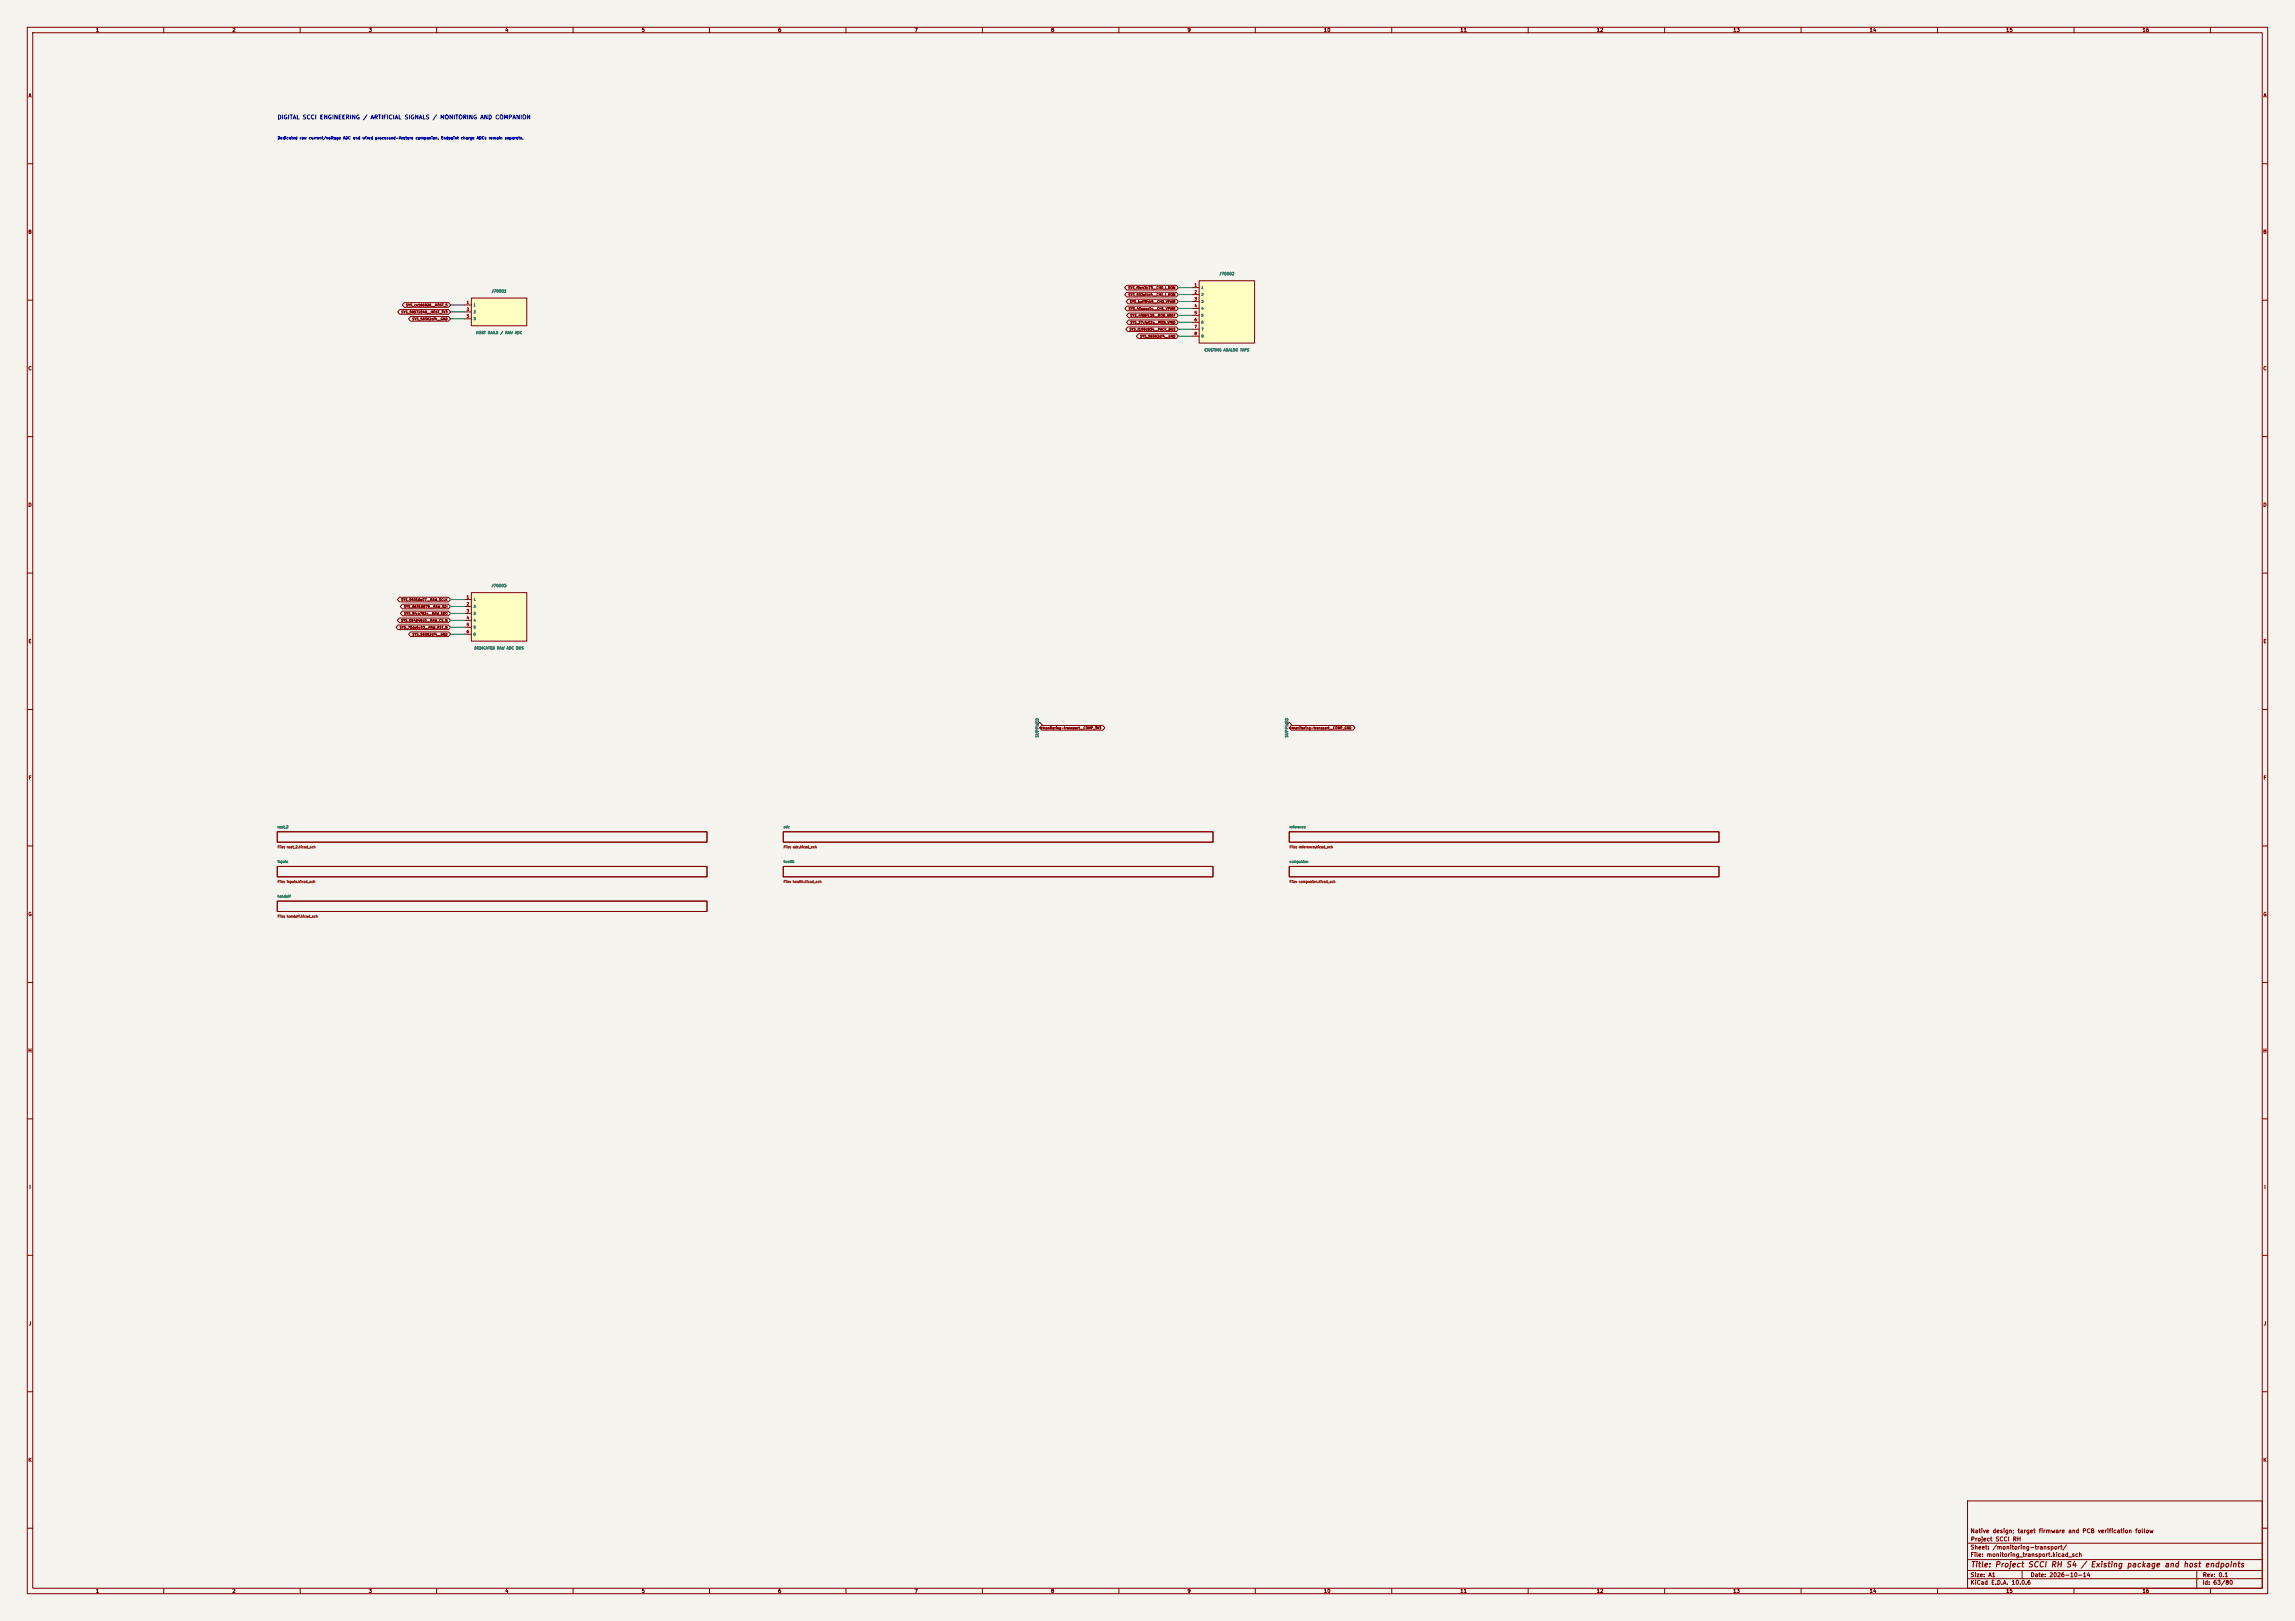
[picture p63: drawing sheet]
<svg xmlns="http://www.w3.org/2000/svg" width="841mm" height="594mm" viewBox="0 0 841 594" stroke-linecap="round" stroke-linejoin="round" font-family="sans-serif">
<defs><g id="words">
<text font-size="2" fill="#840000" x="722" y="574.8">Title: Project SCCI RH S4 / Existing package and host endpoints</text>
<text font-size="1.5" fill="#0000c2" x="101.6" y="44.1">DIGITAL SCCI ENGINEERING / ARTIFICIAL SIGNALS / MONITORING AND COMPANION</text>
<g font-size="1.5" fill="#840000">
<text x="721.9" y="562.1">Native design; target firmware and PCB verification follow</text>
<text x="721.9" y="568.1">Sheet: /monitoring-transport/</text>
<text x="722" y="565.1">Project SCCI RH</text>
<text x="721.9" y="570.8">File: monitoring_transport.kicad_sch</text>
<text x="721.9" y="581">KiCad E.D.A. 10.0.6</text>
<text x="721.9" y="578.2">Size: A1</text>
<text x="743.9" y="578.2">Date: 2026-10-14</text>
<text x="806.9" y="581">Id: 63/80</text>
<text x="807" y="578.2">Rev: 0.1</text>
</g>
<g font-size="1.3" fill="#840000">
<text x="35" y="12">1</text>
<text x="85" y="12">2</text>
<text x="135" y="12">3</text>
<text x="185" y="12">4</text>
<text x="235" y="12">5</text>
<text x="285" y="12">6</text>
<text x="335" y="12">7</text>
<text x="385" y="12">8</text>
<text x="435" y="12">9</text>
<text x="485" y="12">10</text>
<text x="535" y="12">11</text>
<text x="585" y="12">12</text>
<text x="635" y="12">13</text>
<text x="685" y="12">14</text>
<text x="735" y="12">15</text>
<text x="785" y="12">16</text>
<text x="10.3" y="36">A</text>
<text x="829.3" y="36">A</text>
<text x="10.2" y="86">B</text>
<text x="829.2" y="86">B</text>
<text x="10.2" y="136">C</text>
<text x="829.2" y="136">C</text>
<text x="10.2" y="186">D</text>
<text x="829.2" y="186">D</text>
<text x="10.3" y="236">E</text>
<text x="829.3" y="236">E</text>
<text x="10.3" y="286">F</text>
<text x="829.3" y="286">F</text>
<text x="10.2" y="336">G</text>
<text x="829.2" y="336">G</text>
<text x="10.2" y="386">H</text>
<text x="829.2" y="386">H</text>
<text x="10.6" y="436">I</text>
<text x="829.6" y="436">I</text>
<text x="10.4" y="486">J</text>
<text x="829.4" y="486">J</text>
<text x="10.2" y="536">K</text>
<text x="829.2" y="536">K</text>
<text x="35" y="584">1</text>
<text x="85" y="584">2</text>
<text x="135" y="584">3</text>
<text x="185" y="584">4</text>
<text x="235" y="584">5</text>
<text x="285" y="584">6</text>
<text x="335" y="584">7</text>
<text x="385" y="584">8</text>
<text x="435" y="584">9</text>
<text x="485" y="584">10</text>
<text x="535" y="584">11</text>
<text x="585" y="584">12</text>
<text x="635" y="584">13</text>
<text x="685" y="584">14</text>
<text x="735" y="584">15</text>
<text x="785" y="584">16</text>
</g>
<text font-size="1" fill="#0000c2" x="101.6" y="51.3">Dedicated raw current/voltage ADC and wired processed-feature companion. Endpoint charge ADCs remain separate.</text>
<g font-size="1" fill="#006464">
<text x="446.7" y="101.1">J70002</text>
<text x="180" y="107.4">J70001</text>
<text x="174.3" y="122.6">HOST RAILS / RAW ADC</text>
<text x="441.3" y="129">EXISTING ANALOG TAPS</text>
<text x="180" y="215.4">J70003</text>
<text x="173.7" y="238.2">DEDICATED RAW ADC BUS</text>
<text x="380.8" y="270.4" transform="rotate(-90 380.8 270.4)">SUPPLIED</text>
<text x="472.3" y="270.4" transform="rotate(-90 472.3 270.4)">SUPPLIED</text>
</g>
<g font-size="1" fill="#a90000">
<text x="437.6" y="105.2">1</text>
<text x="437.6" y="107.8">2</text>
<text x="170.9" y="111.6">1</text>
<text x="437.6" y="110.3">3</text>
<text x="437.6" y="112.8">4</text>
<text x="170.9" y="114.1">2</text>
<text x="170.9" y="116.7">3</text>
<text x="437.6" y="115.4">5</text>
<text x="437.6" y="117.9">6</text>
<text x="437.6" y="120.5">7</text>
<text x="437.6" y="123">8</text>
<text x="170.9" y="219.5">1</text>
<text x="170.9" y="222.1">2</text>
<text x="170.9" y="224.6">3</text>
<text x="170.9" y="227.1">4</text>
<text x="170.9" y="229.7">5</text>
<text x="170.9" y="232.2">6</text>
<text x="382.7" y="267.3" transform="rotate(-90 382.7 267.3)">1</text>
<text x="474.1" y="267.3" transform="rotate(-90 474.1 267.3)">1</text>
</g>
<g font-size=".9" fill="#840000">
<text x="413.3" y="106.1">SYS_f8e43b73__CH0_I_MON</text>
<text x="148.7" y="112.5">SYS_ce166826__HOST_5</text>
<text x="413.4" y="108.7">SYS_502efdd4__CH1_I_MON</text>
<text x="413.5" y="113.7">SYS_40eeaa0c__CH1_VPAIR</text>
<text x="413.9" y="111.2">SYS_baff84b5__CH0_VPAIR</text>
<text x="147" y="115">SYS_08572049__HOST_3V3</text>
<text x="151" y="117.5">SYS_56562df4__GND</text>
<text x="414.1" y="118.8">SYS_37cfe02a__MON_VMID</text>
<text x="414.1" y="116.3">SYS_4f66f129__MON_VREF</text>
<text x="413.8" y="121.4">SYS_f199d834__PACK_BUS</text>
<text x="417.7" y="123.9">SYS_56562df4__GND</text>
<text x="146.9" y="220.4">SYS_95016e07__RAW_SCLK</text>
<text x="147.9" y="223">SYS_66316879__RAW_SDI</text>
<text x="148" y="225.5">SYS_5fca782c__RAW_SDO</text>
<text x="146.4" y="230.6">SYS_75de6c03__RAW_RST_N</text>
<text x="146.8" y="228">SYS_054848d0__RAW_CS_N</text>
<text x="151" y="233.1">SYS_56562df4__GND</text>
<text x="382" y="267.4">monitoring-transport__COMP_3V3</text>
<text x="473.4" y="267.4">monitoring-transport__COMP_GND</text>
</g>
<g font-size=".9" fill="#006464">
<text x="440.1" y="106.1">1</text>
<text x="173.4" y="112.4">1</text>
<text x="440.1" y="108.6">2</text>
<text x="440.1" y="111.1">3</text>
<text x="440.1" y="113.7">4</text>
<text x="173.4" y="114.9">2</text>
<text x="173.4" y="117.5">3</text>
<text x="440.1" y="116.2">5</text>
<text x="440.1" y="118.8">6</text>
<text x="440.1" y="121.3">7</text>
<text x="440.1" y="123.8">8</text>
<text x="173.4" y="220.4">1</text>
<text x="173.4" y="222.9">2</text>
<text x="173.4" y="225.4">3</text>
<text x="173.4" y="228">4</text>
<text x="173.4" y="230.5">5</text>
<text x="173.4" y="233.1">6</text>
<text x="101.6" y="303.7">root_2</text>
<text x="287" y="303.7">adc</text>
<text x="472.5" y="303.7">reference</text>
<text x="101.6" y="316.4">inputs</text>
<text x="287" y="316.4">health</text>
<text x="472.5" y="316.4">companion</text>
<text x="101.6" y="329.1">handoff</text>
</g>
<g font-size=".9" fill="#725600">
<text x="101.6" y="311">File: root_2.kicad_sch</text>
<text x="287" y="311">File: adc.kicad_sch</text>
<text x="472.5" y="311">File: reference.kicad_sch</text>
<text x="101.6" y="323.7">File: inputs.kicad_sch</text>
<text x="287" y="323.7">File: health.kicad_sch</text>
<text x="472.5" y="323.7">File: companion.kicad_sch</text>
<text x="101.6" y="336.4">File: handoff.kicad_sch</text>
</g>
</g></defs>
<path d="M0 0h841v594h-841z" fill="#f5f4ef" stroke="#f5f4ef" stroke-width=".37"/>
<g fill="none" stroke="#840000" stroke-width=".37">
<path d="M10 10h821v574h-821zM12 12h817v570h-817zM60 10v2M110 10v2M160 10v2M210 10v2M260 10v2M310 10v2M360 10v2M410 10v2M460 10v2M510 10v2"/>
<path d="M560 10v2M610 10v2M660 10v2M710 10v2M760 10v2M810 10v2M10 60h2M829 60h2M10 110h2M829 110h2M10 160h2M829 160h2"/>
<path d="M10 210h2M829 210h2M10 260h2M829 260h2M10 310h2M101.6 317.5h157.5v3.8h-157.5zM101.6 304.8h157.5v3.8h-157.5zM287 304.8h157.5v3.8h-157.5zM287 317.5h157.5v3.8h-157.5zM472.4 304.8h157.5v3.8h-157.5zM472.4 317.5h157.5v3.8h-157.5zM829 310h2"/>
<path d="M101.6 330.2h157.5v3.8h-157.5zM10 360h2M829 360h2M10 410h2M829 410h2M10 460h2M829 460h2M10 510h2M829 510h2M10 560h2M721 550h108v32h-108zM829 560h2"/>
<path d="M721 578.5h108M721 575.5h108M721 571.5h108M721 565.5h108M741 575.5v3M805 575.5v6.5M60 582v2M110 582v2M160 582v2M210 582v2M260 582v2M310 582v2"/>
<path d="M360 582v2M410 582v2M460 582v2M510 582v2M560 582v2M610 582v2M660 582v2M710 582v2M760 582v2M810 582v2"/>
</g>
<path d="M172.7 109.2h20.3v10.2h-20.3z" fill="#ffffc2"/>
<path d="M170.2 111.8h2.5M170.2 114.3h2.5M170.2 116.8h2.5M172.7 109.2h20.3v10.2h-20.3zM471.4 265.7l1-1 1 1M472.4 266.7h.1" fill="none" stroke="#840000" stroke-width=".37"/>
<path d="M439.4 102.9h20.3v22.8h-20.3z" fill="#ffffc2"/>
<path d="M436.9 105.4h2.5M436.9 107.9h2.5M436.9 110.5h2.5M436.9 113h2.5M436.9 115.6h2.5M436.9 118.1h2.5M439.4 102.9h20.3v22.8h-20.3zM436.9 120.6h2.5M436.9 123.2h2.5" fill="none" stroke="#840000" stroke-width=".37"/>
<path d="M172.7 217.2h20.3v17.7h-20.3z" fill="#ffffc2"/>
<g fill="none" stroke="#840000" stroke-width=".37">
<path d="M146.5 113.4h17.9l.7 .9-.7 .8h-17.9l-.8-.8zM148.2 110.9h16.2l.7 .9-.7 .8h-16.2l-.8-.8zM150.5 116h13.9l.7 .8-.7 .9h-13.9l-.8-.9zM412.8 104.6h18.3l.7 .8-.7 .9h-18.3l-.7-.9zM412.9 107.1h18.2l.7 .8-.7 .9h-18.2l-.8-.9zM413 112.2h18.1l.7 .8-.7 .9h-18.1l-.8-.9zM413.3 119.8h17.8l.7 .8-.7 .9h-17.8l-.8-.9zM413.4 109.6h17.7l.7 .9-.7 .8h-17.7l-.7-.8zM413.6 117.3h17.5l.7 .8-.7 .9h-17.5l-.8-.9zM413.6 114.7h17.5l.7 .9-.7 .8h-17.5l-.8-.8zM417.2 122.3h13.9l.7 .9-.7 .8h-13.9l-.8-.8zM146.4 218.9h18l.7 .8-.7 .9h-18l-.8-.9z"/>
<path d="M170.2 219.7h2.5M172.7 217.2h20.3v17.7h-20.3zM145.9 229h18.5l.7 .9-.7 .8h-18.5l-.8-.8zM146.3 226.5h18.1l.7 .8-.7 .9h-18.1l-.7-.9zM147.4 221.4h17l.7 .8-.7 .9h-17l-.7-.9zM147.5 223.9h16.9l.7 .9-.7 .8h-16.9l-.8-.8zM150.5 231.6h13.9l.7 .8-.7 .9h-13.9l-.8-.9zM170.2 222.2h2.5M170.2 224.8h2.5M170.2 227.3h2.5M170.2 229.9h2.5M170.2 232.4h2.5"/>
<path d="M380 265.7l1-1 1 1M381 266.7h.1M381.7 265.8h22.4l.8 .9-.8 .8h-22.4l-.7-.8zM473.2 265.8h22.6l.8 .9-.8 .8h-22.6l-.8-.8z"/>
</g>
<g fill="none" stroke="#009600" stroke-width=".37">
<path d="M165.1 116.8h5.1M165.1 114.3h5.1M165.1 111.8h5.1M431.8 107.9h5.1M431.8 110.5h5.1M431.8 113h5.1M431.8 115.6h5.1M431.8 118.1h5.1M431.8 105.4h5.1M431.8 123.2h5.1M431.8 120.6h5.1M165.1 219.7h5.1"/>
<path d="M165.1 222.2h5.1M165.1 224.8h5.1M165.1 227.3h5.1M165.1 232.4h5.1M165.1 229.9h5.1"/>
</g>
<use href="#words"/>
</svg>
